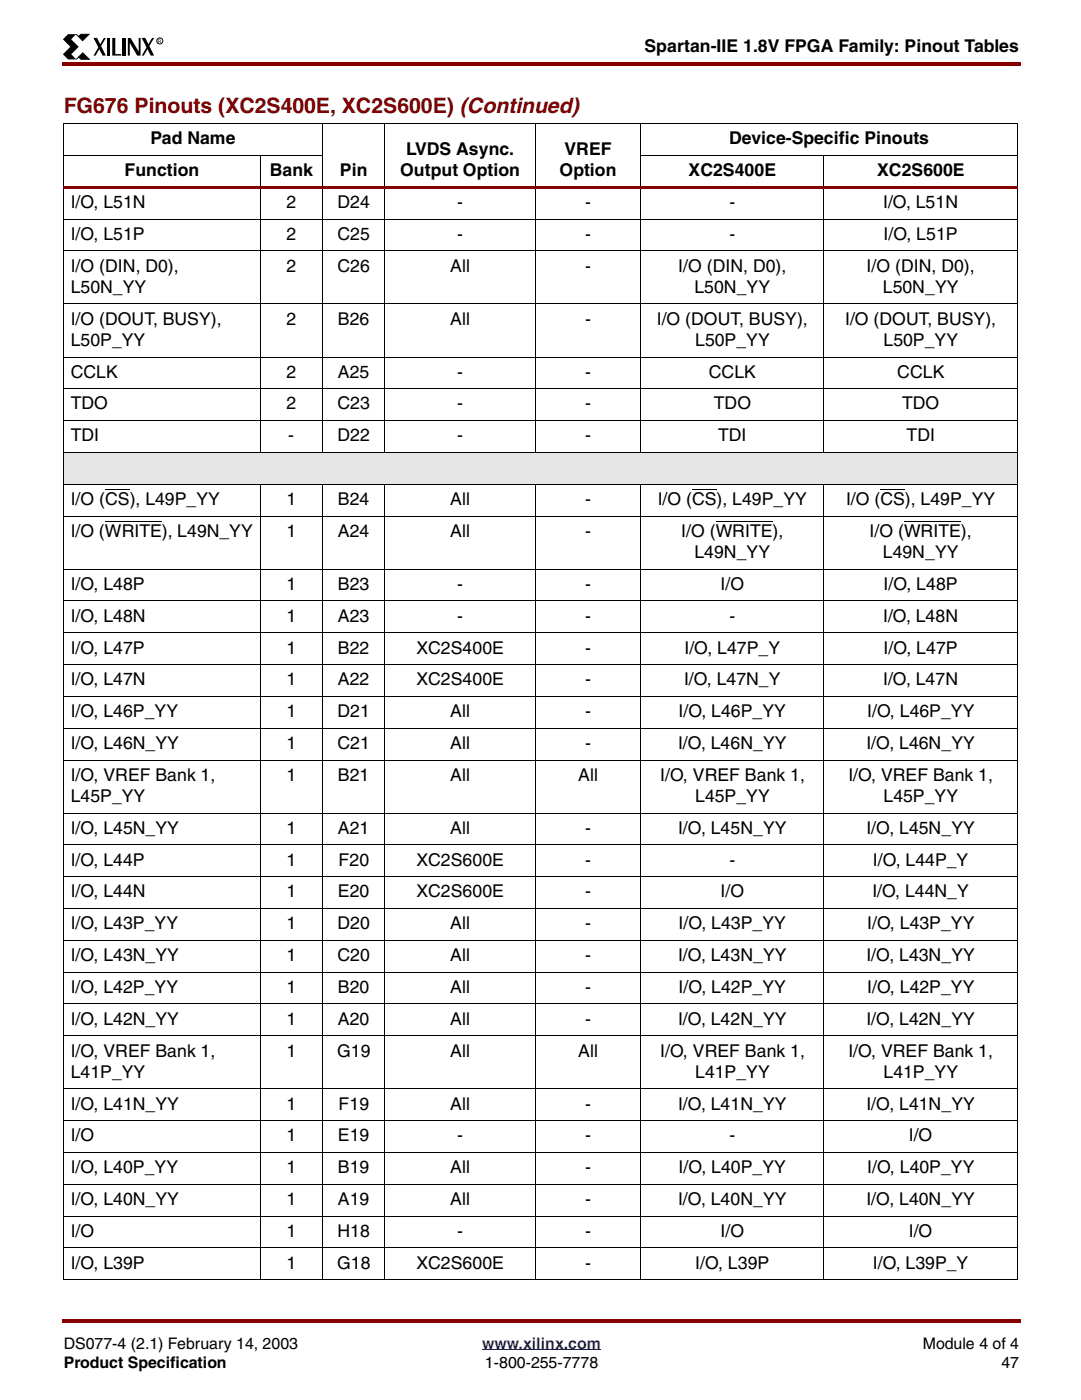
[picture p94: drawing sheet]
<svg xmlns="http://www.w3.org/2000/svg" width="216mm" height="279mm" viewBox="0 0 216 279" stroke-linecap="round" stroke-linejoin="round" font-family="sans-serif">
<defs><g id="words">
<text font-size="4.2" fill="#850000" x="12.7" y="22.6">FG676 Pinouts (XC2S400E, XC2S600E) (Continued)</text>
<g font-size="3.5">
<text x="128.5" y="10.5">Spartan-IIE 1.8V FPGA Family: Pinout Tables</text>
<text x="30" y="28.8">Pad Name</text>
<text x="145.4" y="28.8">Device-Specific Pinouts</text>
<text x="24.8" y="35.1">Function</text>
<text x="53.8" y="35.1">Bank</text>
<text x="67.8" y="35.1">Pin</text>
<text x="79.8" y="35.1">Output Option</text>
<text x="81" y="30.9">LVDS Async.</text>
<text x="111.6" y="35.1">Option</text>
<text x="112.6" y="30.9">VREF</text>
<text x="137.3" y="35.1">XC2S400E</text>
<text x="174.9" y="35.1">XC2S600E</text>
<text x="14.1" y="41.5">I/O, L51N</text>
<text x="57.1" y="41.5">2</text>
<text x="67.3" y="41.5">D24</text>
<text x="91.2" y="41.5">-</text>
<text x="116.7" y="41.5">-</text>
<text x="145.5" y="41.5">-</text>
<text x="176.1" y="41.5">I/O, L51N</text>
<text x="14.1" y="47.8">I/O, L51P</text>
<text x="57.1" y="47.8">2</text>
<text x="67.3" y="47.8">C25</text>
<text x="91.2" y="47.8">-</text>
<text x="116.7" y="47.8">-</text>
<text x="145.5" y="47.8">-</text>
<text x="176.2" y="47.8">I/O, L51P</text>
<text x="14.1" y="54.2">I/O (DIN, D0),</text>
<text x="14.1" y="58.4">L50N_YY</text>
<text x="57.1" y="54.2">2</text>
<text x="67.3" y="54.2">C26</text>
<text x="89.8" y="54.2">All</text>
<text x="116.7" y="54.2">-</text>
<text x="135.3" y="54.2">I/O (DIN, D0),</text>
<text x="138.5" y="58.4">L50N_YY</text>
<text x="172.8" y="54.2">I/O (DIN, D0),</text>
<text x="176" y="58.4">L50N_YY</text>
<text x="14.1" y="64.8">I/O (DOUT, BUSY),</text>
<text x="57.1" y="64.8">2</text>
<text x="67.4" y="64.8">B26</text>
<text x="89.8" y="64.8">All</text>
<text x="116.7" y="64.8">-</text>
<text x="131" y="64.8">I/O (DOUT, BUSY),</text>
<text x="168.5" y="64.8">I/O (DOUT, BUSY),</text>
<text x="14.1" y="69">L50P_YY</text>
<text x="138.6" y="69">L50P_YY</text>
<text x="176.1" y="69">L50P_YY</text>
<text x="14.1" y="75.4">CCLK</text>
<text x="57.1" y="75.4">2</text>
<text x="67.4" y="75.4">A25</text>
<text x="91.2" y="75.4">-</text>
<text x="116.7" y="75.4">-</text>
<text x="141.3" y="75.4">CCLK</text>
<text x="178.9" y="75.4">CCLK</text>
<text x="14.1" y="81.7">TDO</text>
<text x="57.1" y="81.7">2</text>
<text x="67.3" y="81.7">C23</text>
<text x="91.2" y="81.7">-</text>
<text x="116.7" y="81.7">-</text>
<text x="142.3" y="81.7">TDO</text>
<text x="179.9" y="81.7">TDO</text>
<text x="14.1" y="88.1">TDI</text>
<text x="57.5" y="88.1">-</text>
<text x="67.3" y="88.1">D22</text>
<text x="91.2" y="88.1">-</text>
<text x="116.7" y="88.1">-</text>
<text x="143.2" y="88.1">TDI</text>
<text x="180.8" y="88.1">TDI</text>
<text x="14.1" y="100.8">I/O (CS), L49P_YY</text>
<text x="57.1" y="100.8">1</text>
<text x="67.4" y="100.8">B24</text>
<text x="89.8" y="100.8">All</text>
<text x="116.7" y="100.8">-</text>
<text x="131.1" y="100.8">I/O (CS), L49P_YY</text>
<text x="168.7" y="100.8">I/O (CS), L49P_YY</text>
<text x="14.1" y="107.1">I/O (WRITE), L49N_YY</text>
<text x="57.1" y="107.1">1</text>
<text x="67.4" y="107.1">A24</text>
<text x="89.8" y="107.1">All</text>
<text x="116.7" y="107.1">-</text>
<text x="135.8" y="107.1">I/O (WRITE),</text>
<text x="173.4" y="107.1">I/O (WRITE),</text>
<text x="138.5" y="111.4">L49N_YY</text>
<text x="176" y="111.4">L49N_YY</text>
<text x="14.1" y="117.7">I/O, L48P</text>
<text x="57.1" y="117.7">1</text>
<text x="67.4" y="117.7">B23</text>
<text x="91.2" y="117.7">-</text>
<text x="116.7" y="117.7">-</text>
<text x="143.7" y="117.7">I/O</text>
<text x="176.2" y="117.7">I/O, L48P</text>
<text x="14.1" y="124.1">I/O, L48N</text>
<text x="57.1" y="124.1">1</text>
<text x="67.4" y="124.1">A23</text>
<text x="91.2" y="124.1">-</text>
<text x="116.7" y="124.1">-</text>
<text x="145.5" y="124.1">-</text>
<text x="176.1" y="124.1">I/O, L48N</text>
<text x="14.1" y="130.4">I/O, L47P</text>
<text x="57.1" y="130.4">1</text>
<text x="67.4" y="130.4">B22</text>
<text x="83.1" y="130.4">XC2S400E</text>
<text x="116.7" y="130.4">-</text>
<text x="136.5" y="130.4">I/O, L47P_Y</text>
<text x="176.2" y="130.4">I/O, L47P</text>
<text x="14.1" y="136.8">I/O, L47N</text>
<text x="57.1" y="136.8">1</text>
<text x="67.4" y="136.8">A22</text>
<text x="83.1" y="136.8">XC2S400E</text>
<text x="116.7" y="136.8">-</text>
<text x="136.4" y="136.8">I/O, L47N_Y</text>
<text x="176.1" y="136.8">I/O, L47N</text>
<text x="14.1" y="143.1">I/O, L46P_YY</text>
<text x="57.1" y="143.1">1</text>
<text x="67.3" y="143.1">D21</text>
<text x="89.8" y="143.1">All</text>
<text x="116.7" y="143.1">-</text>
<text x="135.3" y="143.1">I/O, L46P_YY</text>
<text x="172.9" y="143.1">I/O, L46P_YY</text>
<text x="14.1" y="149.5">I/O, L46N_YY</text>
<text x="57.1" y="149.5">1</text>
<text x="67.3" y="149.5">C21</text>
<text x="89.8" y="149.5">All</text>
<text x="116.7" y="149.5">-</text>
<text x="135.2" y="149.5">I/O, L46N_YY</text>
<text x="172.8" y="149.5">I/O, L46N_YY</text>
<text x="14.1" y="155.8">I/O, VREF Bank 1,</text>
<text x="57.1" y="155.8">1</text>
<text x="67.4" y="155.8">B21</text>
<text x="89.8" y="155.8">All</text>
<text x="115.3" y="155.8">All</text>
<text x="131.6" y="155.8">I/O, VREF Bank 1,</text>
<text x="169.2" y="155.8">I/O, VREF Bank 1,</text>
<text x="14.1" y="160.1">L45P_YY</text>
<text x="138.6" y="160.1">L45P_YY</text>
<text x="176.1" y="160.1">L45P_YY</text>
<text x="14.1" y="166.4">I/O, L45N_YY</text>
<text x="57.1" y="166.4">1</text>
<text x="67.4" y="166.4">A21</text>
<text x="89.8" y="166.4">All</text>
<text x="116.7" y="166.4">-</text>
<text x="135.2" y="166.4">I/O, L45N_YY</text>
<text x="172.8" y="166.4">I/O, L45N_YY</text>
<text x="14.1" y="172.8">I/O, L44P</text>
<text x="57.1" y="172.8">1</text>
<text x="67.5" y="172.8">F20</text>
<text x="83.1" y="172.8">XC2S600E</text>
<text x="116.7" y="172.8">-</text>
<text x="145.5" y="172.8">-</text>
<text x="174" y="172.8">I/O, L44P_Y</text>
<text x="14.1" y="179.1">I/O, L44N</text>
<text x="57.1" y="179.1">1</text>
<text x="67.4" y="179.1">E20</text>
<text x="83.1" y="179.1">XC2S600E</text>
<text x="116.7" y="179.1">-</text>
<text x="143.7" y="179.1">I/O</text>
<text x="173.9" y="179.1">I/O, L44N_Y</text>
<text x="14.1" y="185.5">I/O, L43P_YY</text>
<text x="57.1" y="185.5">1</text>
<text x="67.3" y="185.5">D20</text>
<text x="89.8" y="185.5">All</text>
<text x="116.7" y="185.5">-</text>
<text x="135.3" y="185.5">I/O, L43P_YY</text>
<text x="172.9" y="185.5">I/O, L43P_YY</text>
<text x="14.1" y="191.8">I/O, L43N_YY</text>
<text x="57.1" y="191.8">1</text>
<text x="67.3" y="191.8">C20</text>
<text x="89.8" y="191.8">All</text>
<text x="116.7" y="191.8">-</text>
<text x="135.2" y="191.8">I/O, L43N_YY</text>
<text x="172.8" y="191.8">I/O, L43N_YY</text>
<text x="14.1" y="198.2">I/O, L42P_YY</text>
<text x="57.1" y="198.2">1</text>
<text x="67.4" y="198.2">B20</text>
<text x="89.8" y="198.2">All</text>
<text x="116.7" y="198.2">-</text>
<text x="135.3" y="198.2">I/O, L42P_YY</text>
<text x="172.9" y="198.2">I/O, L42P_YY</text>
<text x="14.1" y="204.5">I/O, L42N_YY</text>
<text x="57.1" y="204.5">1</text>
<text x="67.4" y="204.5">A20</text>
<text x="89.8" y="204.5">All</text>
<text x="116.7" y="204.5">-</text>
<text x="135.2" y="204.5">I/O, L42N_YY</text>
<text x="172.8" y="204.5">I/O, L42N_YY</text>
<text x="14.1" y="210.9">I/O, VREF Bank 1,</text>
<text x="14.1" y="215.1">L41P_YY</text>
<text x="57.1" y="210.9">1</text>
<text x="67.2" y="210.9">G19</text>
<text x="89.8" y="210.9">All</text>
<text x="115.3" y="210.9">All</text>
<text x="131.6" y="210.9">I/O, VREF Bank 1,</text>
<text x="138.6" y="215.1">L41P_YY</text>
<text x="169.2" y="210.9">I/O, VREF Bank 1,</text>
<text x="176.1" y="215.1">L41P_YY</text>
<text x="14.1" y="221.4">I/O, L41N_YY</text>
<text x="57.1" y="221.4">1</text>
<text x="67.5" y="221.4">F19</text>
<text x="89.8" y="221.4">All</text>
<text x="116.7" y="221.4">-</text>
<text x="135.2" y="221.4">I/O, L41N_YY</text>
<text x="172.8" y="221.4">I/O, L41N_YY</text>
<text x="14.1" y="227.8">I/O</text>
<text x="57.1" y="227.8">1</text>
<text x="67.4" y="227.8">E19</text>
<text x="91.2" y="227.8">-</text>
<text x="116.7" y="227.8">-</text>
<text x="145.5" y="227.8">-</text>
<text x="181.2" y="227.8">I/O</text>
<text x="14.1" y="234.1">I/O, L40P_YY</text>
<text x="57.1" y="234.1">1</text>
<text x="67.4" y="234.1">B19</text>
<text x="89.8" y="234.1">All</text>
<text x="116.7" y="234.1">-</text>
<text x="135.3" y="234.1">I/O, L40P_YY</text>
<text x="172.9" y="234.1">I/O, L40P_YY</text>
<text x="14.1" y="240.5">I/O, L40N_YY</text>
<text x="57.1" y="240.5">1</text>
<text x="67.4" y="240.5">A19</text>
<text x="89.8" y="240.5">All</text>
<text x="116.7" y="240.5">-</text>
<text x="135.2" y="240.5">I/O, L40N_YY</text>
<text x="172.8" y="240.5">I/O, L40N_YY</text>
<text x="14.1" y="246.8">I/O</text>
<text x="57.1" y="246.8">1</text>
<text x="67.3" y="246.8">H18</text>
<text x="91.2" y="246.8">-</text>
<text x="116.7" y="246.8">-</text>
<text x="143.7" y="246.8">I/O</text>
<text x="181.2" y="246.8">I/O</text>
<text x="14.1" y="253.2">I/O, L39P</text>
<text x="57.1" y="253.2">1</text>
<text x="67.2" y="253.2">G18</text>
<text x="83.1" y="253.2">XC2S600E</text>
<text x="116.7" y="253.2">-</text>
<text x="138.6" y="253.2">I/O, L39P</text>
<text x="174" y="253.2">I/O, L39P_Y</text>
</g>
<g font-size="3.2">
<text x="12.7" y="269.2">DS077-4 (2.1) February 14, 2003</text>
<text x="184" y="269.2">Module 4 of 4</text>
<text x="12.7" y="273.1">Product Specification</text>
<text x="96.7" y="273.1">1-800-255-7778</text>
<text x="199.7" y="273.1">47</text>
</g>
<text font-size="3.2" fill="#00f" x="96.1" y="269.2">www.xilinx.com</text>
<text font-size="1" x="31.5" y="8.5">R</text>
</g></defs>
<g fill="#850000">
<path d="M12.4 12.4h.3v.7h-.3z"/>
<path d="M12.7 12.4h190.8v.7h-190.8z"/>
</g>
<path d="M12.7 267h190.5v9.9h-190.5z" fill="#fff"/>
<path d="M96.1 269.4h23.7" fill="none" stroke="#00f" stroke-width=".2"/>
<g fill="#850000">
<path d="M12.4 263.2h.3v.7h-.3z"/>
<path d="M12.7 263.2h190.8v.7h-190.8z"/>
</g>
<path d="M12.4 6.7h20.2v5.2h-20.2z" fill="#fff"/>
<path d="M13.6 6.8h1.6l-1 1 1.5 1.5-1.5 1.5 1 1.1h-1.6l-1.1-1.1 1.5-1.5-1.5-1.5zM18.6 7.6h.8l1.7 3.5h-.7zM20.7 7.6h.4l-2 3.5h-.5zM21.3 7.6h.6v3.5h-.6zM22.4 7.6h.6v3.2h1.2v.3h-1.8zM24.5 7.6h.6v3.5h-.6zM25.5 7.6h.5l1.7 2.7v-2.7h.3v3.5h-.6l-1.5-2.5v2.5h-.4zM28.3 7.6h.7l1.7 3.5h-.6zM30.3 7.6h.4l-2 3.5h-.4z" fill="#000"/>
<path d="M15.2 6.8l.5 .5 .4-.5 1.6 .1-1.2 1.2zM15.7 11.4l-.5 .4 1.3-1.2 1.3 1.2h-1.7z" fill="#000" stroke="#000" stroke-width=".2"/>
<circle cx="31.9" cy="8.2" r=".6" fill="none" stroke="#000" stroke-width=".2"/>
<path d="M12.7 90.3h190.2v6.3h-190.2z" fill="#e6e6e6"/>
<g fill="none" stroke="#000" stroke-width=".2">
<path d="M12.7 24.7h190.2M12.7 31h51.6M12.7 24.7v230.7M51.9 31v59.3M64.3 24.6v65.7M76.8 24.6v65.7M106.8 24.6v65.7M127.7 31h75.2M127.8 24.6v65.7M164.3 31v59.3M202.9 24.7v230.7M21 97.7h4.9"/>
<path d="M51.9 96.6v158.8M64.3 96.6v158.8M76.8 96.6v158.8M106.8 96.6v158.8M127.8 96.6v158.8M138 97.7h4.9M164.3 96.6v158.8M175.6 97.7h4.8M20.9 104.1h11.4M142.7 104.1h11.4M180.3 104.1h11.3"/>
</g>
<path d="M12.7 37.1h190.2v.6h-190.2z" fill="#850000"/>
<g fill="none" stroke="#000" stroke-width=".2">
<path d="M12.7 43.7h190.2M12.7 50.1h190.2M12.7 60.7h190.2M12.7 71.2h190.2M12.7 77.6h190.2M12.7 83.9h190.2M12.7 90.3h190.2M12.7 96.6h190.2M12.7 103h190.2M12.7 113.6h190.2M12.7 119.9h190.2M12.7 126.3h190.2"/>
<path d="M12.7 132.6h190.2M12.7 139h190.2M12.7 145.3h190.2M12.7 151.7h190.2M12.7 162.3h190.2M12.7 168.6h190.2M12.7 175h190.2M12.7 181.3h190.2M12.7 187.7h190.2M12.7 194h190.2M12.7 200.4h190.2M12.7 206.7h190.2"/>
<path d="M12.7 217.3h190.2M12.7 223.6h190.2M12.7 230h190.2M12.7 236.3h190.2M12.7 242.7h190.2M12.7 249h190.2M12.7 255.4h190.2"/>
</g>
<use href="#words"/>
</svg>
